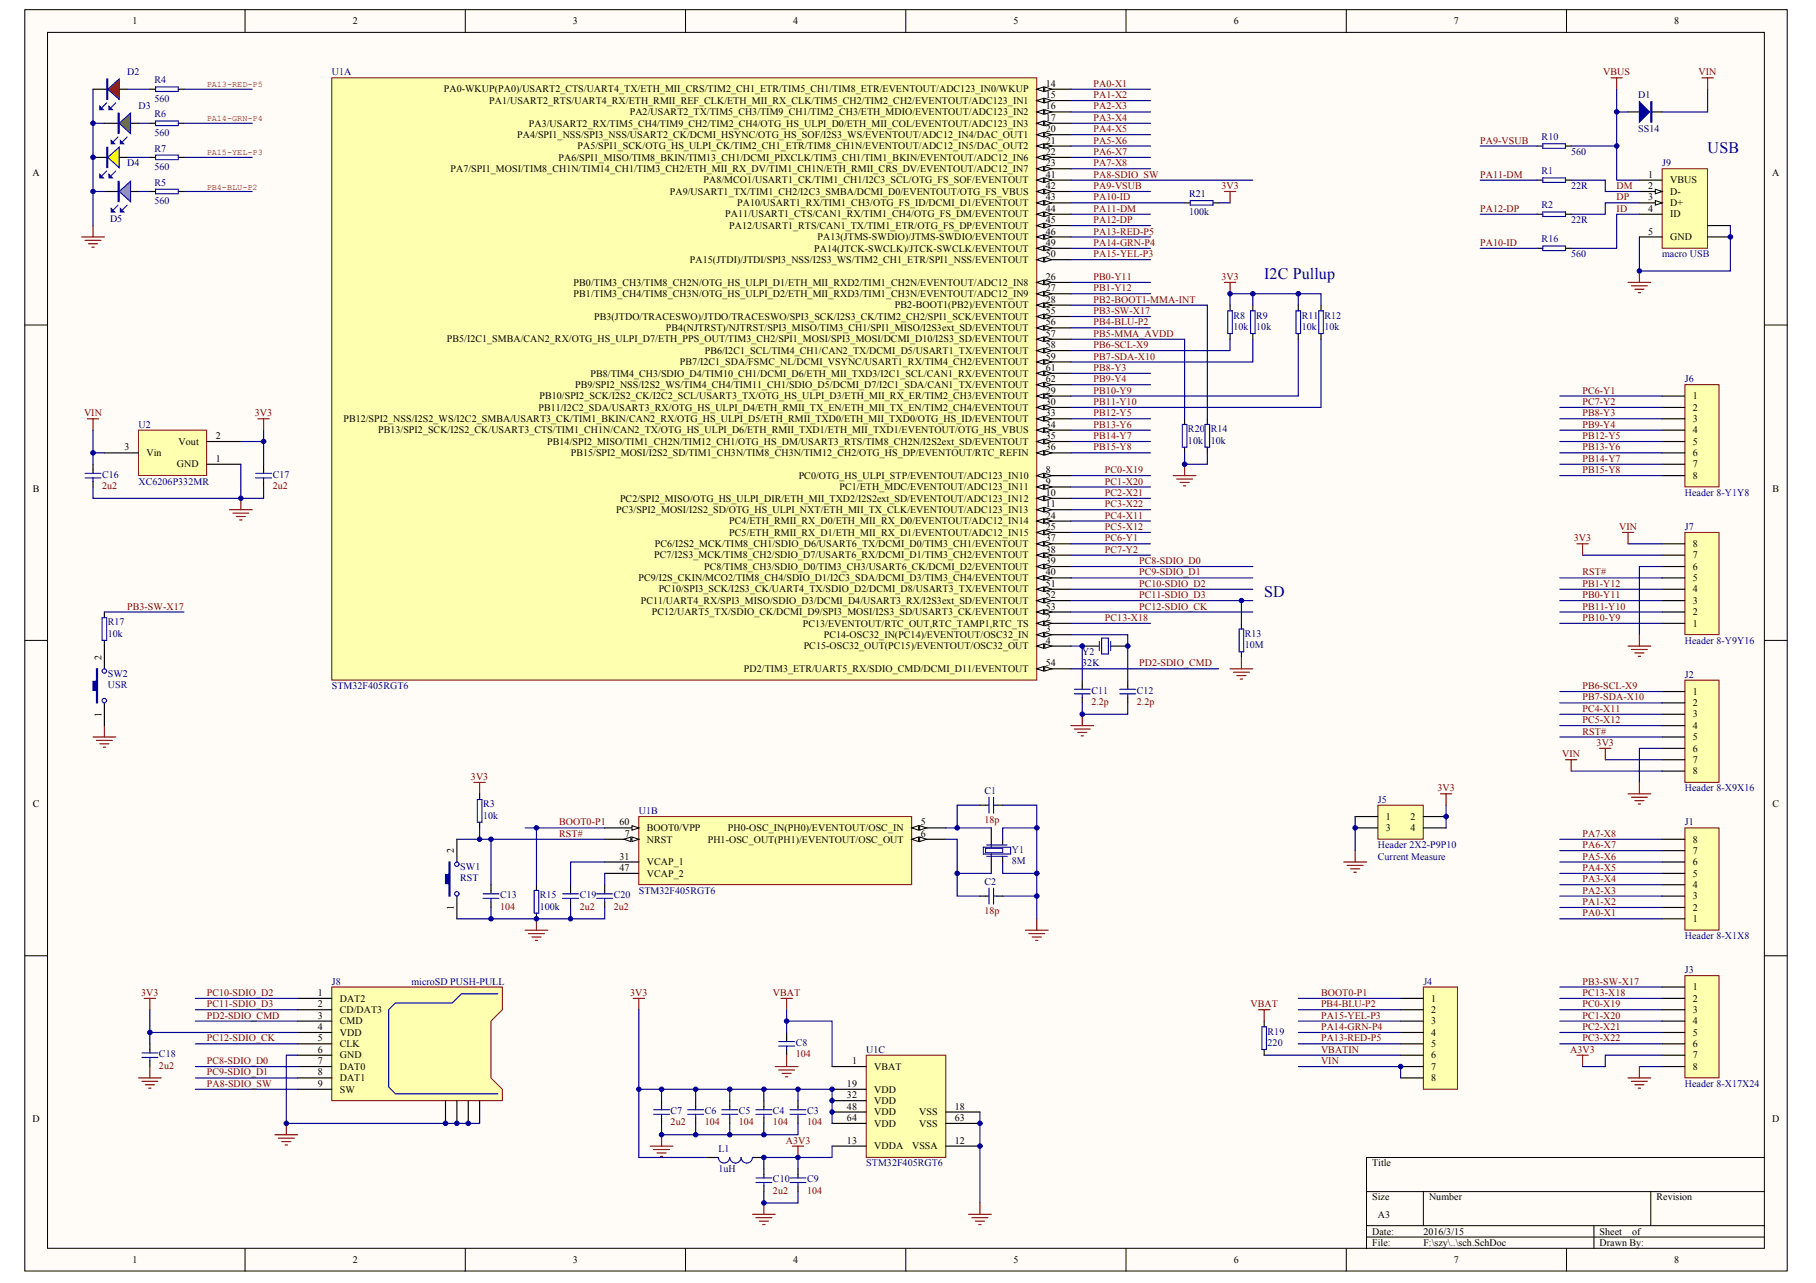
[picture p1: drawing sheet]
<svg xmlns="http://www.w3.org/2000/svg" width="297mm" height="210mm" viewBox="0 0 297 210" stroke-linecap="round" stroke-linejoin="round" font-family="sans-serif">
<defs><g id="words">
<g font-size="2.6" fill="#000080">
<text x="279.3" y="25.1">USB</text>
<text x="206.8" y="45.6">I2C Pullup</text>
<text x="206.8" y="97.6">SD</text>
</g>
<g font-size="1.6">
<text x="21.7" y="4">1</text>
<text x="57.7" y="4">2</text>
<text x="93.7" y="4">3</text>
<text x="129.7" y="4">4</text>
<text x="165.8" y="4">5</text>
<text x="201.8" y="4">6</text>
<text x="237.8" y="4">7</text>
<text x="273.8" y="4">8</text>
<text x="72.6" y="15.1">PA0-WKUP(PA0)/USART2_CTS/UART4_TX/ETH_MII_CRS/TIM2_CH1_ETR/TIM5_CH1/TIM8_ETR/EVENTOUT/ADC123_IN0/WKUP</text>
<text x="80" y="17">PA1/USART2_RTS/UART4_RX/ETH_RMII_REF_CLK/ETH_MII_RX_CLK/TIM5_CH2/TIM2_CH2/EVENTOUT/ADC123_IN1</text>
<text x="171.1" y="14.2">14</text>
<text x="171.1" y="16.1">15</text>
<text x="171.1" y="17.9">16</text>
<text x="84.6" y="22.6">PA4/SPI1_NSS/SPI3_NSS/USART2_CK/DCMI_HSYNC/OTG_HS_SOF/I2S3_WS/EVENTOUT/ADC12_IN4/DAC_OUT1</text>
<text x="86.5" y="20.7">PA3/USART2_RX/TIM5_CH4/TIM9_CH2/TIM2_CH4/OTG_HS_ULPI_D0/ETH_MII_COL/EVENTOUT/ADC123_IN3</text>
<text x="103" y="18.8">PA2/USART2_TX/TIM5_CH3/TIM9_CH1/TIM2_CH3/ETH_MDIO/EVENTOUT/ADC123_IN2</text>
<text x="171.1" y="19.8">17</text>
<text x="171.1" y="21.6">20</text>
<text x="171.1" y="23.5">21</text>
<text x="5.3" y="28.8">A</text>
<text x="73.7" y="28.1">PA7/SPI1_MOSI/TIM8_CH1N/TIM14_CH1/TIM3_CH2/ETH_MII_RX_DV/TIM1_CH1N/ETH_RMII_CRS_DV/EVENTOUT/ADC12_IN7</text>
<text x="91.3" y="26.3">PA6/SPI1_MISO/TIM8_BKIN/TIM13_CH1/DCMI_PIXCLK/TIM3_CH1/TIM1_BKIN/EVENTOUT/ADC12_IN6</text>
<text x="94.5" y="24.4">PA5/SPI1_SCK/OTG_HS_ULPI_CK/TIM2_CH1_ETR/TIM8_CH1N/EVENTOUT/ADC12_IN5/DAC_OUT2</text>
<text x="115.1" y="30">PA8/MCO1/USART1_CK/TIM1_CH1/I2C3_SCL/OTG_FS_SOF/EVENTOUT</text>
<text x="171.1" y="25.4">22</text>
<text x="171.1" y="27.2">23</text>
<text x="171.1" y="29.1">41</text>
<text x="269.6" y="29.1">1</text>
<text x="273.2" y="30">VBUS</text>
<text x="289.9" y="28.8">A</text>
<text x="109.6" y="31.9">PA9/USART1_TX/TIM1_CH2/I2C3_SMBA/DCMI_D0/EVENTOUT/OTG_FS_VBUS</text>
<text x="118.6" y="35.6">PA11/USART1_CTS/CAN1_RX/TIM1_CH4/OTG_FS_DM/EVENTOUT</text>
<text x="120.6" y="33.7">PA10/USART1_RX/TIM1_CH3/OTG_FS_ID/DCMI_D1/EVENTOUT</text>
<text x="171.1" y="30.9">42</text>
<text x="171.1" y="32.8">43</text>
<text x="171.1" y="34.6">44</text>
<text x="269.6" y="30.9">2</text>
<text x="269.6" y="32.8">3</text>
<text x="269.6" y="34.6">4</text>
<text x="273.2" y="31.9">D-</text>
<text x="273.2" y="33.7">D+</text>
<text x="273.2" y="35.6">ID</text>
<text x="119.3" y="37.4">PA12/USART1_RTS/CAN1_TX/TIM1_ETR/OTG_FS_DP/EVENTOUT</text>
<text x="133.2" y="41.2">PA14(JTCK-SWCLK)/JTCK-SWCLK/EVENTOUT</text>
<text x="133.7" y="39.3">PA13(JTMS-SWDIO)/JTMS-SWDIO/EVENTOUT</text>
<text x="171.1" y="36.5">45</text>
<text x="171.1" y="38.4">46</text>
<text x="171.1" y="40.2">49</text>
<text x="269.6" y="38.4">5</text>
<text x="273.2" y="39.3">GND</text>
<text x="93.8" y="46.7">PB0/TIM3_CH3/TIM8_CH2N/OTG_HS_ULPI_D1/ETH_MII_RXD2/TIM1_CH2N/EVENTOUT/ADC12_IN8</text>
<text x="112.9" y="43">PA15(JTDI)/JTDI/SPI3_NSS/I2S3_WS/TIM2_CH1_ETR/SPI1_NSS/EVENTOUT</text>
<text x="171.1" y="42.1">50</text>
<text x="171.1" y="45.8">26</text>
<text x="171.1" y="47.7">27</text>
<text x="93.8" y="48.6">PB1/TIM3_CH4/TIM8_CH3N/OTG_HS_ULPI_D2/ETH_MII_RXD3/TIM1_CH3N/EVENTOUT/ADC12_IN9</text>
<text x="97.2" y="52.3">PB3(JTDO/TRACESWO)/JTDO/TRACESWO/SPI3_SCK/I2S3_CK/TIM2_CH2/SPI1_SCK/EVENTOUT</text>
<text x="146.4" y="50.5">PB2-BOOT1(PB2)/EVENTOUT</text>
<text x="171.1" y="49.5">28</text>
<text x="171.1" y="51.4">55</text>
<text x="171.1" y="53.2">56</text>
<text x="73.1" y="56">PB5/I2C1_SMBA/CAN2_RX/OTG_HS_ULPI_D7/ETH_PPS_OUT/TIM3_CH2/SPI1_MOSI/SPI3_MOSI/DCMI_D10/I2S3_SD/EVENTOUT</text>
<text x="108.9" y="54.2">PB4(NJTRST)/NJTRST/SPI3_MISO/TIM3_CH1/SPI1_MISO/I2S3ext_SD/EVENTOUT</text>
<text x="111.2" y="59.7">PB7/I2C1_SDA/FSMC_NL/DCMI_VSYNC/USART1_RX/TIM4_CH2/EVENTOUT</text>
<text x="115.3" y="57.9">PB6/I2C1_SCL/TIM4_CH1/CAN2_TX/DCMI_D5/USART1_TX/EVENTOUT</text>
<text x="171.1" y="55.1">57</text>
<text x="171.1" y="57">58</text>
<text x="171.1" y="58.8">59</text>
<text x="88.3" y="65.3">PB10/SPI2_SCK/I2S2_CK/I2C2_SCL/USART3_TX/OTG_HS_ULPI_D3/ETH_MII_RX_ER/TIM2_CH3/EVENTOUT</text>
<text x="94.1" y="63.5">PB9/SPI2_NSS/I2S2_WS/TIM4_CH4/TIM11_CH1/SDIO_D5/DCMI_D7/I2C1_SDA/CAN1_TX/EVENTOUT</text>
<text x="96.6" y="61.6">PB8/TIM4_CH3/SDIO_D4/TIM10_CH1/DCMI_D6/ETH_MII_TXD3/I2C1_SCL/CAN1_RX/EVENTOUT</text>
<text x="171.1" y="64.4">29</text>
<text x="171.1" y="60.7">61</text>
<text x="171.1" y="62.5">62</text>
<text x="276.9" y="65.3">1</text>
<text x="35.3" y="71.8">2</text>
<text x="56.2" y="69">PB12/SPI2_NSS/I2S2_WS/I2C2_SMBA/USART3_CK/TIM1_BKIN/CAN2_RX/OTG_HS_ULPI_D5/ETH_RMII_TXD0/ETH_MII_TXD0/OTG_HS_ID/EVENTOUT</text>
<text x="61.9" y="70.9">PB13/SPI2_SCK/I2S2_CK/USART3_CTS/TIM1_CH1N/CAN2_TX/OTG_HS_ULPI_D6/ETH_RMII_TXD1/ETH_MII_TXD1/EVENTOUT/OTG_HS_VBUS</text>
<text x="88.1" y="67.2">PB11/I2C2_SDA/USART3_RX/OTG_HS_ULPI_D4/ETH_RMII_TX_EN/ETH_MII_TX_EN/TIM2_CH4/EVENTOUT</text>
<text x="171.1" y="66.3">30</text>
<text x="171.1" y="68.1">33</text>
<text x="171.1" y="71.8">35</text>
<text x="171.1" y="70">34</text>
<text x="276.9" y="67.2">2</text>
<text x="276.9" y="69">3</text>
<text x="276.9" y="70.9">4</text>
<text x="20.3" y="73.7">3</text>
<text x="24" y="74.6">Vin</text>
<text x="28.9" y="76.5">GND</text>
<text x="29.2" y="72.8">Vout</text>
<text x="35.3" y="75.6">1</text>
<text x="89.5" y="72.8">PB14/SPI2_MISO/TIM1_CH2N/TIM12_CH1/OTG_HS_DM/USART3_RTS/TIM8_CH2N/I2S2ext_SD/EVENTOUT</text>
<text x="93.4" y="74.6">PB15/SPI2_MOSI/I2S2_SD/TIM1_CH3N/TIM8_CH3N/TIM12_CH2/OTG_HS_DP/EVENTOUT/RTC_REFIN</text>
<text x="171.1" y="73.7">36</text>
<text x="171.1" y="77.4">8</text>
<text x="276.9" y="72.8">5</text>
<text x="276.9" y="74.6">6</text>
<text x="276.9" y="76.5">7</text>
<text x="5.4" y="80.4">B</text>
<text x="100.8" y="83.9">PC3/SPI2_MOSI/I2S2_SD/OTG_HS_ULPI_NXT/ETH_MII_TX_CLK/EVENTOUT/ADC123_IN13</text>
<text x="101.4" y="82.1">PC2/SPI2_MISO/OTG_HS_ULPI_DIR/ETH_MII_TXD2/I2S2ext_SD/EVENTOUT/ADC123_IN12</text>
<text x="130.6" y="78.3">PC0/OTG_HS_ULPI_STP/EVENTOUT/ADC123_IN10</text>
<text x="137.3" y="80.2">PC1/ETH_MDC/EVENTOUT/ADC123_IN11</text>
<text x="171.1" y="79.3">9</text>
<text x="171.1" y="81.1">10</text>
<text x="171.1" y="83">11</text>
<text x="276.9" y="78.3">8</text>
<text x="289.9" y="80.4">B</text>
<text x="107.1" y="89.5">PC6/I2S2_MCK/TIM8_CH1/SDIO_D6/USART6_TX/DCMI_D0/TIM3_CH1/EVENTOUT</text>
<text x="119.3" y="85.8">PC4/ETH_RMII_RX_D0/ETH_MII_RX_D0/EVENTOUT/ADC12_IN14</text>
<text x="119.3" y="87.6">PC5/ETH_RMII_RX_D1/ETH_MII_RX_D1/EVENTOUT/ADC12_IN15</text>
<text x="171.1" y="84.8">24</text>
<text x="171.1" y="86.7">25</text>
<text x="171.1" y="88.6">37</text>
<text x="276.9" y="89.5">8</text>
<text x="104.5" y="95.1">PC9/I2S_CKIN/MCO2/TIM8_CH4/SDIO_D1/I2C3_SDA/DCMI_D3/TIM3_CH4/EVENTOUT</text>
<text x="107" y="91.4">PC7/I2S3_MCK/TIM8_CH2/SDIO_D7/USART6_RX/DCMI_D1/TIM3_CH2/EVENTOUT</text>
<text x="115.2" y="93.2">PC8/TIM8_CH3/SDIO_D0/TIM3_CH3/USART6_CK/DCMI_D2/EVENTOUT</text>
<text x="171.1" y="90.4">38</text>
<text x="171.1" y="92.3">39</text>
<text x="171.1" y="94.1">40</text>
<text x="276.9" y="95.1">5</text>
<text x="276.9" y="93.2">6</text>
<text x="276.9" y="91.4">7</text>
<text x="104.8" y="98.8">PC11/UART4_RX/SPI3_MISO/SDIO_D3/DCMI_D4/USART3_RX/I2S3ext_SD/EVENTOUT</text>
<text x="106.6" y="100.7">PC12/UART5_TX/SDIO_CK/DCMI_D9/SPI3_MOSI/I2S3_SD/USART3_CK/EVENTOUT</text>
<text x="107.7" y="96.9">PC10/SPI3_SCK/I2S3_CK/UART4_TX/SDIO_D2/DCMI_D8/USART3_TX/EVENTOUT</text>
<text x="171.1" y="96">51</text>
<text x="171.1" y="97.9">52</text>
<text x="171.1" y="99.7">53</text>
<text x="171.1" y="101.6">2</text>
<text x="276.9" y="100.7">2</text>
<text x="276.9" y="98.8">3</text>
<text x="276.9" y="96.9">4</text>
<text x="16.6" y="107.9" transform="rotate(-90 16.6 107.9)">2</text>
<text x="131.3" y="102.5">PC13/EVENTOUT/RTC_OUT,RTC_TAMP1,RTC_TS</text>
<text x="131.5" y="106.2">PC15-OSC32_OUT(PC15)/EVENTOUT/OSC32_OUT</text>
<text x="134.7" y="104.4">PC14-OSC32_IN(PC14)/EVENTOUT/OSC32_IN</text>
<text x="171.1" y="105.3">4</text>
<text x="171.1" y="103.4">3</text>
<text x="276.9" y="102.5">1</text>
<text x="121.7" y="109.9">PD2/TIM3_ETR/UART5_RX/SDIO_CMD/DCMI_D11/EVENTOUT</text>
<text x="171.1" y="109">54</text>
<text x="276.9" y="113.7">1</text>
<text x="16.6" y="117.3" transform="rotate(-90 16.6 117.3)">1</text>
<text x="276.9" y="115.5">2</text>
<text x="276.9" y="117.4">3</text>
<text x="276.9" y="119.2">4</text>
<text x="276.9" y="121.1">5</text>
<text x="276.9" y="123">6</text>
<text x="276.9" y="124.8">7</text>
<text x="276.9" y="126.7">8</text>
<text x="5.4" y="132">C</text>
<text x="101.3" y="135">60</text>
<text x="102.2" y="136.9">7</text>
<text x="105.8" y="136">BOOT0/VPP</text>
<text x="105.8" y="137.8">NRST</text>
<text x="115.8" y="137.8">PH1-OSC_OUT(PH1)/EVENTOUT/OSC_OUT</text>
<text x="119.1" y="136">PH0-OSC_IN(PH0)/EVENTOUT/OSC_IN</text>
<text x="150.6" y="135">5</text>
<text x="150.6" y="136.9">6</text>
<text x="226.7" y="134.1">1</text>
<text x="226.7" y="136">3</text>
<text x="230.7" y="134.1">2</text>
<text x="230.7" y="136">4</text>
<text x="276.9" y="137.8">8</text>
<text x="289.9" y="132">C</text>
<text x="74.3" y="139.5" transform="rotate(-90 74.3 139.5)">2</text>
<text x="101.3" y="140.6">31</text>
<text x="101.3" y="142.5">47</text>
<text x="105.8" y="141.6">VCAP_1</text>
<text x="105.8" y="143.4">VCAP_2</text>
<text x="276.9" y="143.4">5</text>
<text x="276.9" y="141.6">6</text>
<text x="276.9" y="139.7">7</text>
<text x="74.3" y="148.9" transform="rotate(-90 74.3 148.9)">1</text>
<text x="276.9" y="149">2</text>
<text x="276.9" y="147.1">3</text>
<text x="276.9" y="145.3">4</text>
<text x="276.9" y="150.9">1</text>
<text x="52" y="162.9">1</text>
<text x="52" y="164.8">2</text>
<text x="52" y="166.7">3</text>
<text x="55.6" y="163.9">DAT2</text>
<text x="55.6" y="165.7">CD/DAT3</text>
<text x="55.6" y="167.6">CMD</text>
<text x="234.1" y="163.9">1</text>
<text x="234.1" y="165.7">2</text>
<text x="234.1" y="167.6">3</text>
<text x="276.9" y="162">1</text>
<text x="276.9" y="163.9">2</text>
<text x="276.9" y="165.7">3</text>
<text x="276.9" y="167.6">4</text>
<text x="52" y="168.5">4</text>
<text x="52" y="170.4">5</text>
<text x="52" y="172.2">6</text>
<text x="55.6" y="169.4">VDD</text>
<text x="55.6" y="171.3">CLK</text>
<text x="55.6" y="173.2">GND</text>
<text x="234.1" y="169.4">4</text>
<text x="234.1" y="171.3">5</text>
<text x="234.1" y="173.2">6</text>
<text x="276.9" y="169.4">5</text>
<text x="276.9" y="171.3">6</text>
<text x="276.9" y="173.2">7</text>
<text x="52" y="174.1">7</text>
<text x="52" y="176">8</text>
<text x="52" y="177.8">9</text>
<text x="55.6" y="175">DAT0</text>
<text x="55.6" y="176.9">DAT1</text>
<text x="55.6" y="178.7">SW</text>
<text x="138.5" y="177.8">19</text>
<text x="138.5" y="179.7">32</text>
<text x="139.4" y="174.1">1</text>
<text x="143" y="175">VBAT</text>
<text x="143" y="178.7">VDD</text>
<text x="234.1" y="175">7</text>
<text x="234.1" y="176.9">8</text>
<text x="276.9" y="175">8</text>
<text x="5.3" y="183.6">D</text>
<text x="138.5" y="181.5">48</text>
<text x="138.5" y="183.4">64</text>
<text x="143" y="180.6">VDD</text>
<text x="143" y="182.5">VDD</text>
<text x="143" y="184.3">VDD</text>
<text x="150.4" y="182.5">VSS</text>
<text x="150.4" y="184.3">VSS</text>
<text x="156.2" y="181.5">18</text>
<text x="156.2" y="183.4">63</text>
<text x="289.9" y="183.6">D</text>
<text x="138.5" y="187.1">13</text>
<text x="143" y="188">VDDA</text>
<text x="149.2" y="188">VSSA</text>
<text x="156.2" y="187.1">12</text>
<text x="224.4" y="190.8">Title</text>
<text x="224.4" y="196.4">Size</text>
<text x="233.7" y="196.4">Number</text>
<text x="270.9" y="196.4">Revision</text>
<text x="224.4" y="202">Date:</text>
<text x="224.4" y="203.8">File:</text>
<text x="225.4" y="199.2">A3</text>
<text x="232.8" y="202">2016/3/15</text>
<text x="232.8" y="203.8">F:\szy\..\sch.SchDoc</text>
<text x="261.6" y="202">Sheet</text>
<text x="261.6" y="203.8">Drawn By:</text>
<text x="267" y="202">of</text>
<text x="21.7" y="206.6">1</text>
<text x="57.7" y="206.6">2</text>
<text x="93.7" y="206.6">3</text>
<text x="129.7" y="206.6">4</text>
<text x="165.8" y="206.6">5</text>
<text x="201.8" y="206.6">6</text>
<text x="237.8" y="206.6">7</text>
<text x="273.8" y="206.6">8</text>
</g>
<g font-size="1.6" fill="#000080">
<text x="20.8" y="12.3">D2</text>
<text x="22.7" y="17.9">D3</text>
<text x="25.3" y="13.6">R4</text>
<text x="25.3" y="16.6">560</text>
<text x="54.3" y="12.3">U1A</text>
<text x="268" y="16.1">D1</text>
<text x="25.3" y="19.2">R6</text>
<text x="25.3" y="22.2">560</text>
<text x="252.2" y="22.9">R10</text>
<text x="268" y="21.6">SS14</text>
<text x="20.8" y="27.2">D4</text>
<text x="25.3" y="24.8">R7</text>
<text x="25.3" y="27.8">560</text>
<text x="252.2" y="28.5">R1</text>
<text x="257" y="25.4">560</text>
<text x="271.9" y="27.2">J9</text>
<text x="25.3" y="30.4">R5</text>
<text x="25.3" y="33.3">560</text>
<text x="194.5" y="32.2">R21</text>
<text x="194.5" y="35.2">100k</text>
<text x="252.2" y="34.1">R2</text>
<text x="257" y="30.9">22R</text>
<text x="18" y="36.3">D5</text>
<text x="252.2" y="39.7">R16</text>
<text x="257" y="36.5">22R</text>
<text x="257" y="42.1">560</text>
<text x="271.9" y="42.1">macro USB</text>
<text x="201.8" y="52.1">R8</text>
<text x="201.8" y="54">10k</text>
<text x="205.5" y="52.1">R9</text>
<text x="205.5" y="54">10k</text>
<text x="212.9" y="52.1">R11</text>
<text x="212.9" y="54">10k</text>
<text x="216.6" y="52.1">R12</text>
<text x="216.6" y="54">10k</text>
<text x="275.6" y="62.5">J6</text>
<text x="22.7" y="70">U2</text>
<text x="194.3" y="70.7">R20</text>
<text x="198" y="70.7">R14</text>
<text x="194.3" y="72.6">10k</text>
<text x="198" y="72.6">10k</text>
<text x="16.7" y="78.2">C16</text>
<text x="22.7" y="79.3">XC6206P332MR</text>
<text x="44.6" y="78.2">C17</text>
<text x="275.6" y="81.1">Header 8-Y1Y8</text>
<text x="275.6" y="86.7">J7</text>
<text x="17.6" y="102.3">R17</text>
<text x="17.6" y="104.2">10k</text>
<text x="177" y="107.2">Y2</text>
<text x="203.6" y="104.2">R13</text>
<text x="203.6" y="106">10M</text>
<text x="275.6" y="105.3">Header 8-Y9Y16</text>
<text x="17.6" y="110.7">SW2</text>
<text x="17.6" y="112.6">USR</text>
<text x="54.3" y="112.7">STM32F405RGT6</text>
<text x="177" y="109">32K</text>
<text x="178.5" y="113.5">C11</text>
<text x="185.9" y="113.5">C12</text>
<text x="275.6" y="110.9">J2</text>
<text x="161" y="129.8">C1</text>
<text x="225.4" y="131.3">J5</text>
<text x="275.6" y="129.5">Header 8-X9X16</text>
<text x="79" y="132.1">R3</text>
<text x="79" y="133.9">10k</text>
<text x="104.5" y="133.2">U1B</text>
<text x="275.6" y="135">J1</text>
<text x="75.3" y="142.3">SW1</text>
<text x="165.5" y="139.5">Y1</text>
<text x="165.5" y="141.4">8M</text>
<text x="225.4" y="138.8">Header 2X2-P9P10</text>
<text x="225.4" y="140.6">Current Measure</text>
<text x="75.3" y="144.2">RST</text>
<text x="81.8" y="146.9">C13</text>
<text x="88.3" y="146.9">R15</text>
<text x="88.3" y="148.8">100k</text>
<text x="94.8" y="146.9">C19</text>
<text x="100.4" y="146.9">C20</text>
<text x="104.5" y="146.2">STM32F405RGT6</text>
<text x="161" y="144.7">C2</text>
<text x="275.6" y="153.6">Header 8-X1X8</text>
<text x="54.3" y="161.1">J8</text>
<text x="67.3" y="161.1">microSD PUSH-PULL</text>
<text x="232.8" y="161.1">J4</text>
<text x="275.6" y="159.2">J3</text>
<text x="26" y="173">C18</text>
<text x="130.2" y="171.1">C8</text>
<text x="141.7" y="172.2">U1C</text>
<text x="207.3" y="169.3">R19</text>
<text x="207.3" y="171.1">220</text>
<text x="275.6" y="177.8">Header 8-X17X24</text>
<text x="109.7" y="182.3">C7</text>
<text x="115.3" y="182.3">C6</text>
<text x="120.9" y="182.3">C5</text>
<text x="126.4" y="182.3">C4</text>
<text x="132" y="182.3">C3</text>
<text x="117.5" y="188.4">L1</text>
<text x="117.5" y="191.8">1uH</text>
<text x="141.7" y="190.8">STM32F405RGT6</text>
<text x="126.4" y="193.4">C10</text>
<text x="132" y="193.4">C9</text>
</g>
<g font-size="1.6" fill="#800000">
<text x="178.9" y="14.2">PA0-X1</text>
<text x="178.9" y="16.1">PA1-X2</text>
<text x="178.9" y="17.9">PA2-X3</text>
<text x="262.2" y="12.3">VBUS</text>
<text x="277.8" y="12.3">VIN</text>
<text x="178.9" y="19.8">PA3-X4</text>
<text x="178.9" y="21.6">PA4-X5</text>
<text x="178.9" y="23.5">PA5-X6</text>
<text x="242.1" y="23.5">PA9-VSUB</text>
<text x="178.9" y="25.4">PA6-X7</text>
<text x="178.9" y="27.2">PA7-X8</text>
<text x="178.9" y="29.1">PA8-SDIO_SW</text>
<text x="242.1" y="29.1">PA11-DM</text>
<text x="178.9" y="30.9">PA9-VSUB</text>
<text x="178.9" y="32.8">PA10-ID</text>
<text x="178.9" y="34.6">PA11-DM</text>
<text x="199.8" y="30.9">3V3</text>
<text x="242.1" y="34.6">PA12-DP</text>
<text x="264.4" y="30.9">DM</text>
<text x="264.4" y="32.8">DP</text>
<text x="264.4" y="34.6">ID</text>
<text x="178.9" y="36.5">PA12-DP</text>
<text x="178.9" y="38.4">PA13-RED-P5</text>
<text x="178.9" y="40.2">PA14-GRN-P4</text>
<text x="242.1" y="40.2">PA10-ID</text>
<text x="178.9" y="42.1">PA15-YEL-P3</text>
<text x="178.9" y="45.8">PB0-Y11</text>
<text x="178.9" y="47.7">PB1-Y12</text>
<text x="199.8" y="45.8">3V3</text>
<text x="178.9" y="49.5">PB2-BOOT1-MMA-INT</text>
<text x="178.9" y="51.4">PB3-SW-X17</text>
<text x="178.9" y="53.2">PB4-BLU-P2</text>
<text x="178.9" y="55.1">PB5-MMA_AVDD</text>
<text x="178.9" y="57">PB6-SCL-X9</text>
<text x="178.9" y="58.8">PB7-SDA-X10</text>
<text x="178.9" y="60.7">PB8-Y3</text>
<text x="178.9" y="62.5">PB9-Y4</text>
<text x="178.9" y="64.4">PB10-Y9</text>
<text x="258.9" y="64.4">PC6-Y1</text>
<text x="13.7" y="68.1">VIN</text>
<text x="41.7" y="68.1">3V3</text>
<text x="178.9" y="66.3">PB11-Y10</text>
<text x="178.9" y="68.1">PB12-Y5</text>
<text x="178.9" y="70">PB13-Y6</text>
<text x="178.9" y="71.8">PB14-Y7</text>
<text x="258.9" y="66.3">PC7-Y2</text>
<text x="258.9" y="68.1">PB8-Y3</text>
<text x="258.9" y="70">PB9-Y4</text>
<text x="258.9" y="71.8">PB12-Y5</text>
<text x="178.9" y="73.7">PB15-Y8</text>
<text x="180.7" y="77.4">PC0-X19</text>
<text x="258.9" y="73.7">PB13-Y6</text>
<text x="258.9" y="75.6">PB14-Y7</text>
<text x="258.9" y="77.4">PB15-Y8</text>
<text x="16.7" y="80">2u2</text>
<text x="44.6" y="80">2u2</text>
<text x="180.7" y="79.3">PC1-X20</text>
<text x="180.7" y="81.1">PC2-X21</text>
<text x="180.7" y="83">PC3-X22</text>
<text x="180.7" y="84.8">PC4-X11</text>
<text x="180.7" y="86.7">PC5-X12</text>
<text x="180.7" y="88.6">PC6-Y1</text>
<text x="257.4" y="88.6">3V3</text>
<text x="264.8" y="86.7">VIN</text>
<text x="180.7" y="90.4">PC7-Y2</text>
<text x="186.3" y="92.3">PC8-SDIO_D0</text>
<text x="186.3" y="94.1">PC9-SDIO_D1</text>
<text x="258.9" y="94.1">RST#</text>
<text x="20.8" y="99.7">PB3-SW-X17</text>
<text x="180.7" y="101.6">PC13-X18</text>
<text x="186.3" y="96">PC10-SDIO_D2</text>
<text x="186.3" y="97.9">PC11-SDIO_D3</text>
<text x="186.3" y="99.7">PC12-SDIO_CK</text>
<text x="258.9" y="101.6">PB10-Y9</text>
<text x="258.9" y="99.7">PB11-Y10</text>
<text x="258.9" y="97.9">PB0-Y11</text>
<text x="258.9" y="96">PB1-Y12</text>
<text x="186.3" y="109">PD2-SDIO_CMD</text>
<text x="258.9" y="112.7">PB6-SCL-X9</text>
<text x="178.5" y="115.3">2.2p</text>
<text x="185.9" y="115.3">2.2p</text>
<text x="258.9" y="114.6">PB7-SDA-X10</text>
<text x="258.9" y="116.5">PC4-X11</text>
<text x="258.9" y="118.3">PC5-X12</text>
<text x="255.5" y="123.9">VIN</text>
<text x="258.9" y="120.2">RST#</text>
<text x="261.2" y="122">3V3</text>
<text x="77" y="127.6">3V3</text>
<text x="235.1" y="129.5">3V3</text>
<text x="91.5" y="135">BOOT0-P1</text>
<text x="91.5" y="136.9">RST#</text>
<text x="161" y="134.7">18p</text>
<text x="258.9" y="136.9">PA7-X8</text>
<text x="258.9" y="142.5">PA4-X5</text>
<text x="258.9" y="140.6">PA5-X6</text>
<text x="258.9" y="138.8">PA6-X7</text>
<text x="81.8" y="148.8">104</text>
<text x="94.8" y="148.8">2u2</text>
<text x="100.4" y="148.8">2u2</text>
<text x="161" y="149.6">18p</text>
<text x="258.9" y="149.9">PA0-X1</text>
<text x="258.9" y="148.1">PA1-X2</text>
<text x="258.9" y="146.2">PA2-X3</text>
<text x="258.9" y="144.3">PA3-X4</text>
<text x="258.9" y="161.1">PB3-SW-X17</text>
<text x="23.1" y="162.9">3V3</text>
<text x="33.8" y="162.9">PC10-SDIO_D2</text>
<text x="33.8" y="164.8">PC11-SDIO_D3</text>
<text x="33.8" y="166.7">PD2-SDIO_CMD</text>
<text x="103.1" y="162.9">3V3</text>
<text x="126.4" y="162.9">VBAT</text>
<text x="204.5" y="164.8">VBAT</text>
<text x="216.1" y="166.7">PA15-YEL-P3</text>
<text x="216.1" y="164.8">PB4-BLU-P2</text>
<text x="216.1" y="162.9">BOOT0-P1</text>
<text x="258.9" y="162.9">PC13-X18</text>
<text x="258.9" y="164.8">PC0-X19</text>
<text x="258.9" y="166.7">PC1-X20</text>
<text x="33.8" y="170.4">PC12-SDIO_CK</text>
<text x="130.2" y="173">104</text>
<text x="216.1" y="172.2">VBATIN</text>
<text x="216.1" y="170.4">PA13-RED-P5</text>
<text x="216.1" y="168.5">PA14-GRN-P4</text>
<text x="256.8" y="172.2">A3V3</text>
<text x="258.9" y="168.5">PC2-X21</text>
<text x="258.9" y="170.4">PC3-X22</text>
<text x="26" y="174.8">2u2</text>
<text x="33.8" y="174.1">PC8-SDIO_D0</text>
<text x="33.8" y="176">PC9-SDIO_D1</text>
<text x="33.8" y="177.8">PA8-SDIO_SW</text>
<text x="216.1" y="174.1">VIN</text>
<text x="109.7" y="184.1">2u2</text>
<text x="115.3" y="184.1">104</text>
<text x="120.9" y="184.1">104</text>
<text x="126.4" y="184.1">104</text>
<text x="132" y="184.1">104</text>
<text x="128.5" y="187.1">A3V3</text>
<text x="126.4" y="195.3">2u2</text>
<text x="132" y="195.3">104</text>
</g>
<g font-size="1.4" fill="#800000">
<text x="33.8" y="14.3">PA13-RED-P5</text>
<text x="33.8" y="19.8">PA14-GRN-P4</text>
<text x="33.8" y="25.4">PA15-YEL-P3</text>
<text x="33.8" y="31">PB4-BLU-P2</text>
</g>
</g></defs>
<g fill="#fffcf8" stroke="#000" stroke-width=".16">
<path d="M4.1 1.6h288.2v206.3h-288.2z"/>
<path d="M7.8 5.3h280.8v198.9h-280.8z"/>
</g>
<g fill="none" stroke="#000" stroke-width=".16">
<path d="M40.1 1.6v3.7M76.1 1.6v3.7M112.1 1.6v3.7M148.2 1.6v3.7M184.2 1.6v3.7M220.2 1.6v3.7M256.2 1.6v3.7M4.1 53.2h3.7M288.6 53.2h3.7M4.1 104.8h3.7M288.6 104.8h3.7M4.1 156.4h3.7"/>
<path d="M288.6 156.4h3.7M223.5 194.9h65.1M232.8 194.9v5.6M270 194.9v5.6M288.6 189.4h-65.1v14.8M40.1 204.2v3.8M76.1 204.2v3.8M112.1 204.2v3.8M148.2 204.2v3.8M184.2 204.2v3.8M220.2 204.2v3.8M223.5 200.5h65.1"/>
<path d="M223.5 202.4h65.1M256.2 204.2v3.8M260.7 200.5v3.7"/>
</g>
<path d="M103.6 163.3h1.8M104.5 163.3v1.9" fill="none" stroke="#800000" stroke-width=".19"/>
<path d="M15.2 14.6v5.6h1.9M20.8 14.6h3.7M30.1 14.6h11.2M20.8 25.8h3.7M22.7 20.2h1.8M30.1 20.2h11.2M30.1 25.8h11.2M30.1 31.3h11.2" fill="none" stroke="#000080" stroke-width=".19"/>
<path d="M17.1 31.3h2.8M20.8 31.3h1.9" fill="none" stroke="#000" stroke-width=".19"/>
<path d="M19.3 33.6l-.7 .7M20.8 33.6l-.7 .7" fill="none" stroke="#00f" stroke-width=".19"/>
<path d="M19.5 31.3l1.9-1.6v3.3z" fill="#0ff" stroke="#00f" stroke-width=".19"/>
<path d="M19.3 29.7h.2v3.3h-.2z" fill-rule="evenodd" fill="#00f" stroke="#00f" stroke-width=".16"/>
<g fill="#00f" stroke="#00f" stroke-width=".19">
<path d="M18.2 34.1l.5 .6h-.5z"/>
<path d="M19.7 34.1l.5 .6h-.5z"/>
</g>
<path d="M17.1 20.2h2.8M20.8 20.2h1.9" fill="none" stroke="#000" stroke-width=".19"/>
<path d="M19.3 22.4l-.7 .7M20.8 22.4l-.7 .7" fill="none" stroke="#00f" stroke-width=".19"/>
<path d="M19.5 20.2l1.9-1.7v3.3z" fill="#0f0" stroke="#00f" stroke-width=".19"/>
<path d="M19.3 18.5h.2v3.3h-.2z" fill-rule="evenodd" fill="#00f" stroke="#00f" stroke-width=".16"/>
<g fill="#00f" stroke="#00f" stroke-width=".19">
<path d="M18.2 23l.5 .5h-.5z"/>
<path d="M19.7 23l.5 .5h-.5z"/>
</g>
<path d="M15.2 25.8h2.8M18.9 25.8h1.9" fill="none" stroke="#000" stroke-width=".19"/>
<path d="M17.4 28l-.7 .7M18.9 28l-.7 .7" fill="none" stroke="#00f" stroke-width=".19"/>
<path d="M17.6 25.8l1.9-1.7v3.3z" fill="#ff0" stroke="#00f" stroke-width=".19"/>
<path d="M17.4 24.1h.2v3.3h-.2z" fill-rule="evenodd" fill="#00f" stroke="#00f" stroke-width=".16"/>
<g fill="#00f" stroke="#00f" stroke-width=".19">
<path d="M16.3 28.5l.6 .6h-.6z"/>
<path d="M17.8 28.5l.6 .6h-.6z"/>
</g>
<path d="M15.2 14.6h2.8M18.9 14.6h1.9" fill="none" stroke="#000" stroke-width=".19"/>
<path d="M17.4 16.8l-.7 .8M18.9 16.8l-.7 .8" fill="none" stroke="#00f" stroke-width=".19"/>
<path d="M17.6 14.6l1.9-1.7v3.4z" fill="#f00" stroke="#00f" stroke-width=".19"/>
<path d="M17.4 12.9h.2v3.4h-.2z" fill-rule="evenodd" fill="#00f" stroke="#00f" stroke-width=".16"/>
<g fill="#00f" stroke="#00f" stroke-width=".19">
<path d="M16.3 17.4l.6 .5h-.6z"/>
<path d="M17.8 17.4l.6 .5h-.6z"/>
</g>
<path d="M15.2 20.2v11.1M17.1 31.3h-1.9v5.6M22.7 31.3h1.8" fill="none" stroke="#000080" stroke-width=".19"/>
<path d="M54.3 12.7h115.3v98.6h-115.3z" fill="#ffffb0" stroke="#800000" stroke-width=".16"/>
<path d="M169.6 14.6h5.6" fill="none" stroke="#000" stroke-width=".19"/>
<g fill="#fffcf8" stroke="#000" stroke-width=".16">
<path d="M169.6 14.6l1.1-.4v.8z"/>
<path d="M170.9 14.2l1.1 .4-1.1 .4z"/>
</g>
<path d="M169.6 16.5h5.6" fill="none" stroke="#000" stroke-width=".19"/>
<g fill="#fffcf8" stroke="#000" stroke-width=".16">
<path d="M169.6 16.5l1.1-.4v.7z"/>
<path d="M170.9 16.1l1.1 .4-1.1 .3z"/>
</g>
<path d="M169.6 18.3h5.6" fill="none" stroke="#000" stroke-width=".19"/>
<g fill="#fffcf8" stroke="#000" stroke-width=".16">
<path d="M169.6 18.3l1.1-.4v.8z"/>
<path d="M170.9 17.9l1.1 .4-1.1 .4z"/>
</g>
<path d="M169.6 20.2h5.6" fill="none" stroke="#000" stroke-width=".19"/>
<g fill="#fffcf8" stroke="#000" stroke-width=".16">
<path d="M169.6 20.2l1.1-.4v.7z"/>
<path d="M170.9 19.8l1.1 .4-1.1 .3z"/>
</g>
<path d="M169.6 22h5.6" fill="none" stroke="#000" stroke-width=".19"/>
<g fill="#fffcf8" stroke="#000" stroke-width=".16">
<path d="M169.6 22l1.1-.3v.7z"/>
<path d="M170.9 21.7l1.1 .3-1.1 .4z"/>
</g>
<path d="M169.6 23.9h5.6" fill="none" stroke="#000" stroke-width=".19"/>
<g fill="#fffcf8" stroke="#000" stroke-width=".16">
<path d="M169.6 23.9l1.1-.4v.8z"/>
<path d="M170.9 23.5l1.1 .4-1.1 .4z"/>
</g>
<path d="M169.6 25.8h5.6" fill="none" stroke="#000" stroke-width=".19"/>
<g fill="#fffcf8" stroke="#000" stroke-width=".16">
<path d="M169.6 25.8l1.1-.4v.7z"/>
<path d="M170.9 25.4l1.1 .4-1.1 .3z"/>
</g>
<path d="M169.6 27.6h5.6" fill="none" stroke="#000" stroke-width=".19"/>
<g fill="#fffcf8" stroke="#000" stroke-width=".16">
<path d="M169.6 27.6l1.1-.4v.8z"/>
<path d="M170.9 27.2l1.1 .4-1.1 .4z"/>
</g>
<path d="M169.6 29.5h5.6" fill="none" stroke="#000" stroke-width=".19"/>
<g fill="#fffcf8" stroke="#000" stroke-width=".16">
<path d="M169.6 29.5l1.1-.4v.7z"/>
<path d="M170.9 29.1l1.1 .4-1.1 .3z"/>
</g>
<path d="M169.6 31.3h5.6" fill="none" stroke="#000" stroke-width=".19"/>
<g fill="#fffcf8" stroke="#000" stroke-width=".16">
<path d="M169.6 31.3l1.1-.3v.7z"/>
<path d="M170.9 31l1.1 .3-1.1 .4z"/>
</g>
<path d="M169.6 33.2h5.6" fill="none" stroke="#000" stroke-width=".19"/>
<g fill="#fffcf8" stroke="#000" stroke-width=".16">
<path d="M169.6 33.2l1.1-.4v.8z"/>
<path d="M170.9 32.8l1.1 .4-1.1 .4z"/>
</g>
<path d="M169.6 35h5.6" fill="none" stroke="#000" stroke-width=".19"/>
<g fill="#fffcf8" stroke="#000" stroke-width=".16">
<path d="M169.6 35l1.1-.3v.7z"/>
<path d="M170.9 34.7l1.1 .3-1.1 .4z"/>
</g>
<path d="M169.6 36.9h5.6" fill="none" stroke="#000" stroke-width=".19"/>
<g fill="#fffcf8" stroke="#000" stroke-width=".16">
<path d="M169.6 36.9l1.1-.4v.8z"/>
<path d="M170.9 36.5l1.1 .4-1.1 .4z"/>
</g>
<path d="M169.6 38.8h5.6" fill="none" stroke="#000" stroke-width=".19"/>
<g fill="#fffcf8" stroke="#000" stroke-width=".16">
<path d="M169.6 38.8l1.1-.4v.7z"/>
<path d="M170.9 38.4l1.1 .4-1.1 .3z"/>
</g>
<path d="M169.6 40.6h5.6" fill="none" stroke="#000" stroke-width=".19"/>
<g fill="#fffcf8" stroke="#000" stroke-width=".16">
<path d="M169.6 40.6l1.1-.3v.7z"/>
<path d="M170.9 40.3l1.1 .3-1.1 .4z"/>
</g>
<path d="M169.6 42.5h5.6" fill="none" stroke="#000" stroke-width=".19"/>
<g fill="#fffcf8" stroke="#000" stroke-width=".16">
<path d="M169.6 42.5l1.1-.4v.8z"/>
<path d="M170.9 42.1l1.1 .4-1.1 .4z"/>
</g>
<path d="M169.6 46.2h5.6" fill="none" stroke="#000" stroke-width=".19"/>
<g fill="#fffcf8" stroke="#000" stroke-width=".16">
<path d="M169.6 46.2l1.1-.4v.8z"/>
<path d="M170.9 45.8l1.1 .4-1.1 .4z"/>
</g>
<path d="M169.6 48.1h5.6" fill="none" stroke="#000" stroke-width=".19"/>
<g fill="#fffcf8" stroke="#000" stroke-width=".16">
<path d="M169.6 48.1l1.1-.4v.7z"/>
<path d="M170.9 47.7l1.1 .4-1.1 .3z"/>
</g>
<path d="M169.6 49.9h5.6" fill="none" stroke="#000" stroke-width=".19"/>
<g fill="#fffcf8" stroke="#000" stroke-width=".16">
<path d="M169.6 49.9l1.1-.3v.7z"/>
<path d="M170.9 49.6l1.1 .3-1.1 .4z"/>
</g>
<path d="M169.6 51.8h5.6" fill="none" stroke="#000" stroke-width=".19"/>
<g fill="#fffcf8" stroke="#000" stroke-width=".16">
<path d="M169.6 51.8l1.1-.4v.8z"/>
<path d="M170.9 51.4l1.1 .4-1.1 .4z"/>
</g>
<path d="M169.6 53.6h5.6" fill="none" stroke="#000" stroke-width=".19"/>
<g fill="#fffcf8" stroke="#000" stroke-width=".16">
<path d="M169.6 53.6l1.1-.3v.7z"/>
<path d="M170.9 53.3l1.1 .3-1.1 .4z"/>
</g>
<path d="M169.6 55.5h5.6" fill="none" stroke="#000" stroke-width=".19"/>
<g fill="#fffcf8" stroke="#000" stroke-width=".16">
<path d="M169.6 55.5l1.1-.4v.8z"/>
<path d="M170.9 55.1l1.1 .4-1.1 .4z"/>
</g>
<path d="M169.6 57.4h5.6" fill="none" stroke="#000" stroke-width=".19"/>
<g fill="#fffcf8" stroke="#000" stroke-width=".16">
<path d="M169.6 57.4l1.1-.4v.7z"/>
<path d="M170.9 57l1.1 .4-1.1 .3z"/>
</g>
<path d="M169.6 59.2h5.6" fill="none" stroke="#000" stroke-width=".19"/>
<g fill="#fffcf8" stroke="#000" stroke-width=".16">
<path d="M169.6 59.2l1.1-.4v.8z"/>
<path d="M170.9 58.8l1.1 .4-1.1 .4z"/>
</g>
<path d="M169.6 64.8h5.6" fill="none" stroke="#000" stroke-width=".19"/>
<g fill="#fffcf8" stroke="#000" stroke-width=".16">
<path d="M169.6 64.8l1.1-.4v.8z"/>
<path d="M170.9 64.4l1.1 .4-1.1 .4z"/>
</g>
<path d="M169.6 61.1h5.6" fill="none" stroke="#000" stroke-width=".19"/>
<g fill="#fffcf8" stroke="#000" stroke-width=".16">
<path d="M169.6 61.1l1.1-.4v.8z"/>
<path d="M170.9 60.7l1.1 .4-1.1 .4z"/>
</g>
<path d="M169.6 62.9h5.6" fill="none" stroke="#000" stroke-width=".19"/>
<g fill="#fffcf8" stroke="#000" stroke-width=".16">
<path d="M169.6 62.9l1.1-.3v.7z"/>
<path d="M170.9 62.6l1.1 .3-1.1 .4z"/>
</g>
<path d="M169.6 66.7h5.6" fill="none" stroke="#000" stroke-width=".19"/>
<g fill="#fffcf8" stroke="#000" stroke-width=".16">
<path d="M169.6 66.7l1.1-.4v.7z"/>
<path d="M170.9 66.3l1.1 .4-1.1 .3z"/>
</g>
<path d="M169.6 68.5h5.6" fill="none" stroke="#000" stroke-width=".19"/>
<g fill="#fffcf8" stroke="#000" stroke-width=".16">
<path d="M169.6 68.5l1.1-.4v.8z"/>
<path d="M170.9 68.1l1.1 .4-1.1 .4z"/>
</g>
<path d="M169.6 72.2h5.6" fill="none" stroke="#000" stroke-width=".19"/>
<g fill="#fffcf8" stroke="#000" stroke-width=".16">
<path d="M169.6 72.2l1.1-.3v.7z"/>
<path d="M170.9 71.9l1.1 .3-1.1 .4z"/>
</g>
<path d="M169.6 74.1h5.6" fill="none" stroke="#000" stroke-width=".19"/>
<g fill="#fffcf8" stroke="#000" stroke-width=".16">
<path d="M169.6 74.1l1.1-.4v.8z"/>
<path d="M170.9 73.7l1.1 .4-1.1 .4z"/>
</g>
<path d="M169.6 105.7h5.6" fill="none" stroke="#000" stroke-width=".19"/>
<g fill="#fffcf8" stroke="#000" stroke-width=".16">
<path d="M169.6 105.7l1.1-.4v.8z"/>
<path d="M170.9 105.3l1.1 .4-1.1 .4z"/>
</g>
<path d="M169.6 77.8h5.6" fill="none" stroke="#000" stroke-width=".19"/>
<g fill="#fffcf8" stroke="#000" stroke-width=".16">
<path d="M169.6 77.8l1.1-.4v.8z"/>
<path d="M170.9 77.4l1.1 .4-1.1 .4z"/>
</g>
<path d="M169.6 79.7h5.6" fill="none" stroke="#000" stroke-width=".19"/>
<g fill="#fffcf8" stroke="#000" stroke-width=".16">
<path d="M169.6 79.7l1.1-.4v.7z"/>
<path d="M170.9 79.3l1.1 .4-1.1 .3z"/>
</g>
<path d="M169.6 81.5h5.6" fill="none" stroke="#000" stroke-width=".19"/>
<g fill="#fffcf8" stroke="#000" stroke-width=".16">
<path d="M169.6 81.5l1.1-.3v.7z"/>
<path d="M170.9 81.2l1.1 .3-1.1 .4z"/>
</g>
<path d="M169.6 83.4h5.6" fill="none" stroke="#000" stroke-width=".19"/>
<g fill="#fffcf8" stroke="#000" stroke-width=".16">
<path d="M169.6 83.4l1.1-.4v.8z"/>
<path d="M170.9 83l1.1 .4-1.1 .4z"/>
</g>
<path d="M169.6 85.2h5.6" fill="none" stroke="#000" stroke-width=".19"/>
<g fill="#fffcf8" stroke="#000" stroke-width=".16">
<path d="M169.6 85.2l1.1-.3v.7z"/>
<path d="M170.9 84.9l1.1 .3-1.1 .4z"/>
</g>
<path d="M169.6 87.1h5.6" fill="none" stroke="#000" stroke-width=".19"/>
<g fill="#fffcf8" stroke="#000" stroke-width=".16">
<path d="M169.6 87.1l1.1-.4v.8z"/>
<path d="M170.9 86.7l1.1 .4-1.1 .4z"/>
</g>
<path d="M169.6 89h5.6" fill="none" stroke="#000" stroke-width=".19"/>
<g fill="#fffcf8" stroke="#000" stroke-width=".16">
<path d="M169.6 89l1.1-.4v.7z"/>
<path d="M170.9 88.6l1.1 .4-1.1 .3z"/>
</g>
<path d="M169.6 90.8h5.6" fill="none" stroke="#000" stroke-width=".19"/>
<g fill="#fffcf8" stroke="#000" stroke-width=".16">
<path d="M169.6 90.8l1.1-.3v.7z"/>
<path d="M170.9 90.5l1.1 .3-1.1 .4z"/>
</g>
<path d="M169.6 92.7h5.6" fill="none" stroke="#000" stroke-width=".19"/>
<g fill="#fffcf8" stroke="#000" stroke-width=".16">
<path d="M169.6 92.7l1.1-.4v.8z"/>
<path d="M170.9 92.3l1.1 .4-1.1 .4z"/>
</g>
<path d="M169.6 94.5h5.6" fill="none" stroke="#000" stroke-width=".19"/>
<g fill="#fffcf8" stroke="#000" stroke-width=".16">
<path d="M169.6 94.5l1.1-.3v.7z"/>
<path d="M170.9 94.2l1.1 .3-1.1 .4z"/>
</g>
<path d="M169.6 96.4h5.6" fill="none" stroke="#000" stroke-width=".19"/>
<g fill="#fffcf8" stroke="#000" stroke-width=".16">
<path d="M169.6 96.4l1.1-.4v.8z"/>
<path d="M170.9 96l1.1 .4-1.1 .4z"/>
</g>
<path d="M169.6 98.3h5.6" fill="none" stroke="#000" stroke-width=".19"/>
<g fill="#fffcf8" stroke="#000" stroke-width=".16">
<path d="M169.6 98.3l1.1-.4v.7z"/>
<path d="M170.9 97.9l1.1 .4-1.1 .3z"/>
</g>
<path d="M169.6 70.4h5.6" fill="none" stroke="#000" stroke-width=".19"/>
<g fill="#fffcf8" stroke="#000" stroke-width=".16">
<path d="M169.6 70.4l1.1-.4v.7z"/>
<path d="M170.9 70l1.1 .4-1.1 .3z"/>
</g>
<path d="M169.6 100.1h5.6" fill="none" stroke="#000" stroke-width=".19"/>
<g fill="#fffcf8" stroke="#000" stroke-width=".16">
<path d="M169.6 100.1l1.1-.3v.7z"/>
<path d="M170.9 99.8l1.1 .3-1.1 .4z"/>
</g>
<path d="M169.6 102h5.6" fill="none" stroke="#000" stroke-width=".19"/>
<g fill="#fffcf8" stroke="#000" stroke-width=".16">
<path d="M169.6 102l1.1-.4v.8z"/>
<path d="M170.9 101.6l1.1 .4-1.1 .4z"/>
</g>
<path d="M169.6 103.8h5.6" fill="none" stroke="#000" stroke-width=".19"/>
<g fill="#fffcf8" stroke="#000" stroke-width=".16">
<path d="M169.6 103.8l1.1-.3v.7z"/>
<path d="M170.9 103.5l1.1 .3-1.1 .4z"/>
</g>
<path d="M169.6 109.4h5.6" fill="none" stroke="#000" stroke-width=".19"/>
<g fill="#fffcf8" stroke="#000" stroke-width=".16">
<path d="M169.6 109.4l1.1-.4v.8z"/>
<path d="M170.9 109l1.1 .4-1.1 .4z"/>
</g>
<path d="M104.5 133.6h44.6v11.1h-44.6z" fill="#ffffb0" stroke="#800000" stroke-width=".16"/>
<path d="M98.9 135.4h5.6" fill="none" stroke="#000" stroke-width=".19"/>
<path d="M103.4 135.1l1.1 .3-1.1 .4z" fill="#fffcf8" stroke="#000" stroke-width=".16"/>
<path d="M98.9 137.3h5.6" fill="none" stroke="#000" stroke-width=".19"/>
<g fill="#fffcf8" stroke="#000" stroke-width=".16">
<path d="M103.4 136.9l1.1 .4-1.1 .4z"/>
<path d="M102.1 137.3l1.1-.4v.8z"/>
</g>
<path d="M149.1 135.4h5.6M98.9 141h5.6M98.9 142.9h5.6" fill="none" stroke="#000" stroke-width=".19"/>
<g fill="#fffcf8" stroke="#000" stroke-width=".16">
<path d="M149.1 135.4l1.1-.3v.7z"/>
<path d="M150.4 135.1l1.1 .3-1.1 .4z"/>
</g>
<path d="M149.1 137.3h5.6" fill="none" stroke="#000" stroke-width=".19"/>
<g fill="#fffcf8" stroke="#000" stroke-width=".16">
<path d="M149.1 137.3l1.1-.4v.8z"/>
<path d="M150.4 136.9l1.1 .4-1.1 .4z"/>
</g>
<path d="M141.7 172.6h13v16.8h-13z" fill="#ffffb0" stroke="#800000" stroke-width=".16"/>
<g fill="none" stroke="#000" stroke-width=".19">
<path d="M24.5 14.6h.9M29.2 14.6h.9M24.5 20.2h.9M24.5 25.8h.9M24.5 31.3h.9M29.2 20.2h.9M29.2 25.8h.9M29.2 31.3h.9M193.8 33.2h.9M198.4 33.2h.9M201.2 49.9v1M201.2 54.6v.9"/>
<path d="M204.9 49.9v1M204.9 54.6v.9M212.4 49.9v1M212.4 54.6v.9M216.1 49.9v1M216.1 54.6v.9M193.8 68.5v.9M193.8 73.2v.9M197.5 68.5v.9M197.5 73.2v.9M177 111.3v1.5M177 114.1v.9"/>
<path d="M177 105.7h2.8M181.7 105.7h2.8M184.5 111.3v1.5M184.5 114.1v.9M203.1 102v.9M203.1 106.6v1M128.7 168.9v1.5M128.7 171.7v.9M136.1 174.5h5.6M136.1 178.2h5.6M108.2 180.1v1.5M108.2 182.9v.9"/>
<path d="M113.8 180.1v1.5M113.8 182.9v.9M115.6 189.4h1.9M119.4 180.1v1.5M119.4 182.9v.9M123.1 189.4h1.8M124.9 180.1v1.5M124.9 182.9v.9M124.9 191.2v1.5M124.9 194v.9M130.5 180.1v1.5M130.5 182.9v.9"/>
<path d="M130.5 191.2v1.5M130.5 194v.9M136.1 180.1h5.6M136.1 181.9h5.6M136.1 183.8h5.6M136.1 187.5h5.6M154.7 181.9h5.6M154.7 183.8h5.6M154.7 187.5h5.6"/>
</g>
<g fill="none" stroke="#800000" stroke-width=".19">
<path d="M13.4 38.8h3.7M13.9 39.3h2.6M14.5 39.9h1.5M15.2 36.9v1.9M200.3 31.3h1.8M201.2 31.3v1.9M15 40.4h.4M200.3 46.2h1.8M201.2 46.2v1.9M191.9 77.8h3.7M192.5 78.4h2.6M193 78.9h1.5"/>
<path d="M193.6 79.5h.3M193.8 76v1.8M201.2 109.4h3.7M201.8 110h2.6M202.3 110.5h1.5M202.9 111.1h.3M203.1 107.6v1.8M126.8 174.5h3.7M127.4 175.1h2.6M127.7 163.3h1.9M127.9 175.6h1.5M128.5 176.2h.4"/>
<path d="M128.7 163.3v1.9M128.7 172.6v1.9M106.3 187.5h3.8M106.9 188.1h2.6M107.5 188.6h1.5M108 189.2h.4M108.2 185.7v1.8M123.1 198.7h3.7M123.6 199.2h2.6M124.2 199.8h1.5M124.9 196.8v1.9M158.4 198.7h3.7"/>
<path d="M159 199.2h2.6M159.5 199.8h1.5M160.3 196.8v1.9M124.8 200.3h.3M160.1 200.3h.4"/>
</g>
<g fill="none" stroke="#00f" stroke-width=".19">
<path d="M25.4 14.2h3.8v.8h-3.8zM25.4 19.8h3.8v.7h-3.8zM25.4 25.4h3.8v.7h-3.8zM25.4 31h3.8v.7h-3.8zM194.7 32.8h3.7v.8h-3.7zM200.8 50.9h.8v3.7h-.8zM204.5 50.9h.8v3.7h-.8zM212 50.9h.7v3.7h-.7zM215.7 50.9h.8v3.7h-.8zM193.4 69.4h.7v3.8h-.7zM197.1 69.4h.8v3.8h-.8zM175.7 112.8h2.6"/>
<path d="M175.7 113.5h2.6M177 113.5v.6M179.8 105v1.4M180.2 104.4h1.1v2.6h-1.1zM181.7 105v1.4M183.2 112.8h2.6M183.2 113.5h2.6M184.5 113.5v.6M202.7 102.9h.7v3.7h-.7zM127.4 170.4h2.6M127.4 171.1h2.6M128.7 171.1v.6"/>
<path d="M106.9 181.6h2.6M106.9 182.3h2.6M108.2 182.3v.6M112.5 181.6h2.6M112.5 182.3h2.6M113.8 182.3v.6M118.1 181.6h2.6M118.1 182.3h2.6M119.4 182.3v.6M123.1 189.4a.92 .92 0 0 1-1 .9 .92 .92 0 0 1-.9-.9 .93 .93 0 0 1-.9 .9 .93 .93 0 0 1-.9-.9 .93 .93 0 0 1-1 .9 .93 .93 0 0 1-.9-.9M123.6 181.6h2.6M123.6 182.3h2.6"/>
<path d="M123.6 192.7h2.6M123.6 193.5h2.6M124.9 182.3v.6M124.9 193.5v.5M129.2 181.6h2.6M129.2 182.3h2.6M129.2 192.7h2.6M129.2 193.5h2.6M130.5 182.3v.6M130.5 193.5v.5"/>
</g>
<g fill="none" stroke="#000080" stroke-width=".19">
<path d="M175.2 14.6h13M175.2 16.5h13M175.2 18.3h13M175.2 20.2h13M175.2 22h13M175.2 23.9h13M175.2 25.8h13M175.2 27.6h13M175.2 29.5h29.7M175.2 31.3h13M175.2 35h13M175.2 36.9h13"/>
<path d="M175.2 38.8h13M175.2 33.2h18.6M175.2 55.5h18.6v13M175.2 49.9h22.3v18.6M175.2 40.6h13M175.2 42.5h13M175.2 46.2h13M175.2 48.1h13M175.2 51.8h13M175.2 53.6h13M201.2 49.9v-1.8h3.7v1.8M201.2 55.5v1.9h-26"/>
<path d="M204.9 48.1h11.2v1.8M204.9 55.5v3.7h-29.7M212.4 55.5v9.3h-37.2M212.4 48.1v1.8M216.1 55.5v11.2h-40.9M175.2 77.8h13M175.2 79.7h13M175.2 61.1h13M175.2 62.9h13M175.2 68.5h13M175.2 70.4h13M175.2 72.2h13"/>
<path d="M175.2 74.1h13M193.8 74.1v1.9h3.7v-1.9M175.2 81.5h13M175.2 83.4h13M175.2 85.2h13M175.2 87.1h13M175.2 89h13M175.2 90.8h13M175.2 98.3h29.7M175.2 96.4h29.7M175.2 94.5h29.7M175.2 92.7h29.7"/>
<path d="M203.1 98.3v3.7M175.2 102h13M175.2 109.4h24.1M175.2 100.1h29.7M104.5 165.2v24.2h11.1M104.5 178.2h31.6v5.6M108.2 178.2v1.9M113.8 178.2v1.9M119.4 178.2v1.9M124.9 178.2v1.9M128.7 167.1h7.4v7.4M128.7 165.2v3.7"/>
<path d="M130.5 178.2v1.9M108.2 183.8v1.9h22.3v-1.9M113.8 183.8v1.9M119.4 183.8v1.9M124.9 194.9v1.9h5.6v-1.9M124.9 183.8v1.9M130.5 189.4v1.8M160.3 181.9v14.9"/>
</g>
<path d="M271.9 27.6h7.4v13h-7.4z" fill="#ffffb0" stroke="#800000" stroke-width=".16"/>
<path d="M268.2 29.5h3.7M268.2 31.3h3.7" fill="none" stroke="#000" stroke-width=".19"/>
<path d="M270.8 31l1.1 .3-1.1 .4z" fill="#fffcf8" stroke="#000" stroke-width=".16"/>
<path d="M268.2 33.2h3.7" fill="none" stroke="#000" stroke-width=".19"/>
<path d="M270.8 32.8l1.1 .4-1.1 .4z" fill="#fffcf8" stroke="#000" stroke-width=".16"/>
<g fill="none" stroke="#000" stroke-width=".19">
<path d="M266.3 18.3h1.9M270 18.3h1.9M251.4 35h.9M251.4 23.9h.9M251.4 29.5h.9M256.1 35h.9M256.1 23.9h.9M256.1 29.5h.9M268.2 35h3.7M268.2 38.8h3.7M279.3 38.8h3.7M279.3 36.9h3.7"/>
<path d="M251.4 40.6h.9M256.1 40.6h.9"/>
</g>
<path d="M263.5 12.7h1.9M264.4 12.7v1.9M278.4 12.7h1.8M279.3 12.7v1.9M266.3 46.2h3.7M266.9 46.8h2.6M267.4 47.3h1.5M268 47.9h.3M268.2 44.3v1.9" fill="none" stroke="#800000" stroke-width=".19"/>
<path d="M252.3 23.5h3.8v.8h-3.8zM252.3 29.1h3.8v.7h-3.8zM252.3 34.7h3.8v.7h-3.8zM252.3 40.3h3.8v.7h-3.8z" fill="none" stroke="#00f" stroke-width=".19"/>
<g fill="#00f" stroke="#00f" stroke-width=".19">
<path d="M268.2 16.6l1.6 1.7-1.6 1.7z"/>
<path d="M270 16.6h.2v3.4h-.2z" fill-rule="evenodd"/>
</g>
<path d="M264.4 14.6v14.9h3.8M264.4 18.3h1.9M279.3 14.6v3.7h-7.4M242.1 23.9h9.3M242.1 35h9.3M242.1 29.5h9.3M257 29.5h5.6v1.8h5.6M257 23.9h7.4M268.2 35h-3.8v5.6h-7.4M268.2 33.2h-5.6v1.8h-5.6M283 36.9v7.4h-14.8v-5.5M242.1 40.6h9.3" fill="none" stroke="#000080" stroke-width=".19"/>
<path d="M22.7 70.4h11.1v7.4h-11.1z" fill="#ffffb0" stroke="#800000" stroke-width=".16"/>
<g fill="none" stroke="#000" stroke-width=".19">
<path d="M15.2 76v1.4M15.2 78.7v1M17.1 74.1h5.6M33.8 72.2h5.6M33.8 76h5.6M43.1 76v1.4M43.1 78.7v1M17.1 100.1v1M17.1 104.8v4.6M17.1 115v3.7M74.7 137.3v3.7M78.4 129.9v.9"/>
<path d="M78.4 134.5v.9M162.1 135.4v3.2M162.1 139.7v3.2M164 137.3v.9M74.7 146.6v3.7M80.3 144.7v1.5M80.3 147.5v1M87.7 144.7v1M87.7 149.4v.9M93.3 144.7v1.5M93.3 147.5v1M98.9 144.7v1.5"/>
<path d="M98.9 147.5v1M160.3 146.6h1.5M163.1 146.6h.9M164 140.1v.9"/>
</g>
<g fill="none" stroke="#800000" stroke-width=".19">
<path d="M14.3 68.5h1.8M15.2 68.5v1.9M42.2 68.5h1.8M43.1 68.5v1.9M37.5 83.4h3.8M38.1 83.9h2.6M38.6 84.5h1.5M39.2 85.1h.4M39.4 81.5v1.9M17.1 118.7v1.9M175.2 118.7h3.7M175.7 119.3h2.6"/>
<path d="M176.3 119.8h1.5M177 116.9v1.8M15.2 120.6h3.7M15.8 121.1h2.6M16.3 121.7h1.5M16.9 122.2h.4M77.5 128h1.9M78.4 128v1.9M176.8 120.4h.4M85.9 152.2h3.7M86.4 152.7h2.7M87 153.3h1.5"/>
<path d="M87.6 153.9h.3M87.7 150.3v1.9M167.7 152.2h3.7M168.3 152.7h2.6M168.8 153.3h1.5M169.4 153.9h.4M169.6 150.3v1.9"/>
</g>
<g fill="none" stroke="#00f" stroke-width=".19">
<path d="M13.9 77.4h2.6M13.9 78.2h2.6M15.2 78.2v.5M41.8 77.4h2.6M41.8 78.2h2.6M43.1 78.2v.5M16.7 101.1h.7v3.7h-.7zM78.1 130.8h.7v3.7h-.7zM160.8 138.6h4.5v1.1h-4.5zM161.4 138.2h3.3M79 146.2h2.6M79 147h2.6"/>
<path d="M80.3 147v.5M87.4 145.7h.7v3.7h-.7zM92 146.2h2.6M92 147h2.6M93.3 147v.5M97.6 146.2h2.6M97.6 147h2.6M98.9 147v.5M161.4 140.1h3.3M161.8 145.3v2.6M162.5 146.6h.6M162.5 145.3v2.6"/>
<circle cx="17.1" cy="114.6" r=".36"/>
<circle cx="17.1" cy="109.8" r=".36"/>
<circle cx="74.7" cy="141.4" r=".36"/>
<circle cx="74.7" cy="146.2" r=".36"/>
</g>
<g fill="none" stroke="#000080" stroke-width=".19">
<path d="M15.2 79.7v1.8h27.9v-1.8M15.2 70.4v5.6M15.2 74.1h1.9M39.4 72.2h3.7M39.4 76v5.5M43.1 70.4v5.6M17.1 100.1h13M175.2 105.7h1.8v5.6M175.2 103.8h9.3v1.9M177 115v1.9h7.5v-1.9M74.7 137.3h24.2M80.3 137.3v7.4"/>
<path d="M85.9 135.4h1.8M98.9 135.4h-11.2v9.3M160.3 131.7h-3.7v3.7M169.6 135.4h-5.6v1.9M74.7 150.3h5.6M80.3 148.5v1.8h13M93.3 148.5v1.8h5.6v-1.8M98.9 141h-5.6v3.7M98.9 142.9v1.8"/>
</g>
<g fill="#00f" stroke="#00f" stroke-width=".19">
<path d="M73.4 141h.2v5.6h-.2v-2h-.5v-1.5h.5z" fill-rule="evenodd"/>
<path d="M15.8 109.4h.2v5.6h-.2v-2h-.6v-1.5h.6z" fill-rule="evenodd"/>
</g>
<path d="M161.2 138.8h2.8v.7h-2.8z" fill="none" stroke="#000080" stroke-width=".16"/>
<path d="M275.6 62.9h5.6v16.8h-5.6z" fill="#ffffb0" stroke="#800000" stroke-width=".16"/>
<path d="M271.9 64.8h3.7M271.9 66.7h3.7M271.9 68.5h3.7M271.9 70.4h3.7M271.9 72.2h3.7M271.9 74.1h3.7M271.9 76h3.7M271.9 77.8h3.7" fill="none" stroke="#000" stroke-width=".19"/>
<path d="M275.6 87.1h5.6v16.7h-5.6z" fill="#ffffb0" stroke="#800000" stroke-width=".16"/>
<path d="M271.9 98.3h3.7M271.9 96.4h3.7M271.9 94.5h3.7M271.9 92.7h3.7M271.9 90.8h3.7M271.9 89h3.7M271.9 102h3.7M271.9 100.1h3.7" fill="none" stroke="#000" stroke-width=".19"/>
<path d="M275.6 111.3h5.6v16.7h-5.6z" fill="#ffffb0" stroke="#800000" stroke-width=".16"/>
<path d="M271.9 113.1h3.7M271.9 115h3.7M271.9 116.9h3.7M271.9 118.7h3.7M271.9 120.6h3.7M271.9 122.4h3.7M271.9 124.3h3.7M271.9 126.2h3.7" fill="none" stroke="#000" stroke-width=".19"/>
<path d="M275.6 135.4h5.6v16.8h-5.6z" fill="#ffffb0" stroke="#800000" stroke-width=".16"/>
<path d="M271.9 139.2h3.7M271.9 137.3h3.7M271.9 150.3h3.7M271.9 148.5h3.7M271.9 146.6h3.7M271.9 144.7h3.7M271.9 142.9h3.7M271.9 141h3.7" fill="none" stroke="#000" stroke-width=".19"/>
<g fill="none" stroke="#000080" stroke-width=".19">
<path d="M255.1 64.8h16.8M255.1 66.7h16.8M255.1 68.5h16.8M255.1 70.4h16.8M255.1 72.2h16.8M255.1 74.1h16.8M255.1 76h16.8M255.1 77.8h16.8M255.1 94.5h16.8M255.1 96.4h16.8M255.1 98.3h16.8M258.9 90.8h13"/>
<path d="M266.3 89h5.6M271.9 92.7h-3.7v11.1M255.1 113.1h16.8M255.1 115h16.8M255.1 116.9h16.8M255.1 118.7h16.8M255.1 100.1h16.8M255.1 102h16.8M154.7 135.4h7.4M255.1 120.6h16.8M255.1 137.3h16.8M255.1 139.2h16.8"/>
<path d="M257 126.2h14.9M262.6 124.3h9.3M271.9 122.4h-3.7v5.6M162.1 142.9h-5.5v3.7h3.7M169.6 146.6v3.7M255.1 141h16.8M255.1 142.9h16.8M255.1 144.7h16.8M255.1 146.6h16.8M255.1 148.5h16.8M255.1 150.3h16.8M255.1 161.5h16.8"/>
<path d="M255.1 163.3h16.8M255.1 165.2h16.8M255.1 167.1h16.8M255.1 168.9h16.8M255.1 170.8h16.8M268.2 174.5h3.7"/>
</g>
<g fill="none" stroke="#800000" stroke-width=".19">
<path d="M257.9 89h1.9M258.9 89v1.8M265.4 87.1h1.8M266.3 87.1v1.9M266.3 105.7h3.7M266.9 106.3h2.6M267.4 106.8h1.5M268 107.4h.3M268.2 103.8v1.9M256.1 124.3h1.8M257 124.3v1.9M261.6 122.4h1.9"/>
<path d="M262.6 122.4v1.9M266.3 129.9h3.7M266.9 130.4h2.6M267.4 131h1.5M268 131.5h.3M268.2 128v1.9"/>
</g>
<path d="M275.6 159.6h5.6v16.7h-5.6z" fill="#ffffb0" stroke="#800000" stroke-width=".16"/>
<path d="M271.9 161.5h3.7M271.9 163.3h3.7M271.9 165.2h3.7M271.9 167.1h3.7M271.9 168.9h3.7M271.9 170.8h3.7M271.9 172.6h3.7M271.9 174.5h3.7" fill="none" stroke="#000" stroke-width=".19"/>
<path d="M271.9 172.6h-9.3v1.9h-3.7M136.1 187.5v1.9h-11.2v1.8" fill="none" stroke="#000080" stroke-width=".19"/>
<path d="M257.9 172.6h1.9M258.9 172.6v1.9M266.3 176.4h3.7M266.9 176.9h2.6M267.4 177.5h1.5M268 178h.3M268.2 174.5v1.9M129.6 187.5h1.9M130.5 187.5v1.9" fill="none" stroke="#800000" stroke-width=".19"/>
<path d="M225.4 131.7h7.4v5.6h-7.4z" fill="#ffffb0" stroke="#800000" stroke-width=".16"/>
<path d="M221.7 133.6h3.7M221.7 135.4h3.7M232.8 133.6h3.7M232.8 135.4h3.7" fill="none" stroke="#000" stroke-width=".19"/>
<path d="M221.7 139.2v1.8M235.6 129.9h1.9M236.5 129.9v1.8M219.8 141h3.7M220.4 141.6h2.6M220.9 142.1h1.5M221.5 142.7h.3" fill="none" stroke="#800000" stroke-width=".19"/>
<path d="M184.5 105.7v5.6M221.7 133.6v5.6M236.5 131.7v3.7" fill="none" stroke="#000080" stroke-width=".19"/>
<path d="M54.3 161.5h27.9v3.7l-1.9 1.9v9.3l1.9 1.8v1.9h-27.9z" fill-rule="evenodd" fill="#ffffb0" stroke="#800000" stroke-width=".16"/>
<g fill="none" stroke="#000" stroke-width=".19">
<path d="M24.5 170.8v1.5M24.5 173.6v.9M48.7 163.3h5.6M48.7 165.2h5.6M48.7 167.1h5.6M48.7 168.9h5.6M48.7 170.8h5.6M48.7 172.6h5.6M48.7 174.5h5.6M48.7 176.4h5.6M48.7 178.2h5.6M72.9 180.1v3.7"/>
<path d="M74.7 180.1v3.7M76.6 180.1v3.7M78.4 180.1v3.7"/>
</g>
<path d="M81.4 162.6h-5.9l-1.5 1.5h-9.3l-1.1 1.1v12.6l1.1 1.2h16.7" fill="none" stroke="#0000bf" stroke-width=".19"/>
<path d="M22.7 176.4h3.7M23.2 176.9h2.6M23.6 163.3h1.8M23.8 177.5h1.5M24.3 178h.4M24.5 163.3v1.9M24.5 174.5v1.9M45 185.7h3.7M45.5 186.2h2.6M46.1 186.8h1.5M46.6 187.3h.4M46.8 183.8v1.9" fill="none" stroke="#800000" stroke-width=".19"/>
<path d="M24.5 168.9h24.2M24.5 165.2v5.6M32 163.3h16.7M32 165.2h16.7M32 167.1h16.7M32 170.8h16.7M32 174.5h16.7M32 176.4h16.7M32 178.2h16.7M48.7 172.6h-1.9v11.2h31.6" fill="none" stroke="#000080" stroke-width=".19"/>
<path d="M23.2 172.3h2.6M23.2 173h2.6M24.5 173v.6" fill="none" stroke="#00f" stroke-width=".19"/>
<path d="M232.8 161.5h5.6v16.7h-5.6z" fill="#ffffb0" stroke="#800000" stroke-width=".16"/>
<path d="M160.3 131.7h1.5M163.1 131.7h.9M206.8 167.1v.9M206.8 171.7v.9M229.1 163.3h3.7M229.1 165.2h3.7M229.1 167.1h3.7M229.1 168.9h3.7M229.1 170.8h3.7M229.1 172.6h3.7M229.1 174.5h3.7M229.1 176.4h3.7" fill="none" stroke="#000" stroke-width=".19"/>
<path d="M199.3 33.2h1.9M78.4 135.4v1.9M154.7 137.3h1.9v5.6M164 131.7h5.6v14.9h-5.6M164 141v1.9h5.6M206.8 172.6h22.3M212.4 163.3h16.7M212.4 165.2h16.7M212.4 167.1h16.7M212.4 168.9h16.7M212.4 170.8h16.7M212.4 174.5h16.7v1.9" fill="none" stroke="#000080" stroke-width=".19"/>
<path d="M161.8 130.4v2.6M162.5 131.7h.6M162.5 130.4v2.6M206.4 168h.8v3.7h-.8z" fill="none" stroke="#00f" stroke-width=".19"/>
<path d="M205.8 165.2h1.9M206.8 165.2v1.9" fill="none" stroke="#800000" stroke-width=".19"/>
<g fill="#000080" stroke="#000080" stroke-width=".16">
<circle cx="15.2" cy="74.1" r=".37"/>
<circle cx="15.2" cy="31.3" r=".37"/>
<circle cx="15.2" cy="25.7" r=".37"/>
<circle cx="15.2" cy="20.2" r=".37"/>
<circle cx="24.5" cy="168.9" r=".37"/>
<circle cx="39.4" cy="81.5" r=".37"/>
<circle cx="43.1" cy="72.2" r=".37"/>
<circle cx="46.8" cy="183.8" r=".37"/>
<circle cx="72.9" cy="183.8" r=".37"/>
<circle cx="74.7" cy="183.8" r=".36"/>
<circle cx="76.6" cy="183.8" r=".37"/>
<circle cx="78.4" cy="137.3" r=".36"/>
<circle cx="80.3" cy="150.3" r=".37"/>
<circle cx="80.3" cy="137.3" r=".37"/>
<circle cx="87.7" cy="150.3" r=".36"/>
<circle cx="87.7" cy="135.4" r=".36"/>
<circle cx="93.3" cy="150.3" r=".36"/>
<circle cx="104.5" cy="178.2" r=".37"/>
<circle cx="108.2" cy="185.6" r=".37"/>
<circle cx="108.2" cy="178.2" r=".37"/>
<circle cx="113.8" cy="185.6" r=".37"/>
<circle cx="113.8" cy="178.2" r=".37"/>
<circle cx="119.4" cy="185.6" r=".37"/>
<circle cx="119.4" cy="178.2" r=".37"/>
<circle cx="125" cy="196.8" r=".37"/>
<circle cx="125" cy="189.4" r=".37"/>
<circle cx="125" cy="185.6" r=".37"/>
<circle cx="125" cy="178.2" r=".37"/>
<circle cx="128.7" cy="167" r=".37"/>
<circle cx="130.5" cy="189.4" r=".36"/>
<circle cx="130.5" cy="178.2" r=".36"/>
<circle cx="136.1" cy="181.9" r=".36"/>
<circle cx="136.1" cy="180.1" r=".36"/>
<circle cx="136.1" cy="178.2" r=".36"/>
<circle cx="156.6" cy="142.9" r=".37"/>
<circle cx="156.6" cy="135.4" r=".37"/>
<circle cx="160.3" cy="187.5" r=".37"/>
<circle cx="160.3" cy="183.8" r=".37"/>
<circle cx="169.6" cy="146.6" r=".37"/>
<circle cx="169.6" cy="142.9" r=".37"/>
<circle cx="169.6" cy="135.4" r=".37"/>
<circle cx="177" cy="116.8" r=".37"/>
<circle cx="177" cy="105.7" r=".37"/>
<circle cx="184.5" cy="105.7" r=".37"/>
<circle cx="193.8" cy="75.9" r=".37"/>
<circle cx="201.2" cy="48.1" r=".36"/>
<circle cx="203.1" cy="98.3" r=".37"/>
<circle cx="204.9" cy="48.1" r=".37"/>
<circle cx="212.4" cy="48.1" r=".37"/>
<circle cx="221.7" cy="135.4" r=".37"/>
<circle cx="229.1" cy="174.5" r=".37"/>
<circle cx="236.5" cy="133.6" r=".37"/>
<circle cx="264.4" cy="23.9" r=".37"/>
<circle cx="264.4" cy="18.3" r=".37"/>
<circle cx="268.1" cy="44.3" r=".36"/>
<circle cx="283" cy="38.8" r=".37"/>
</g>
<use href="#words"/>
</svg>
